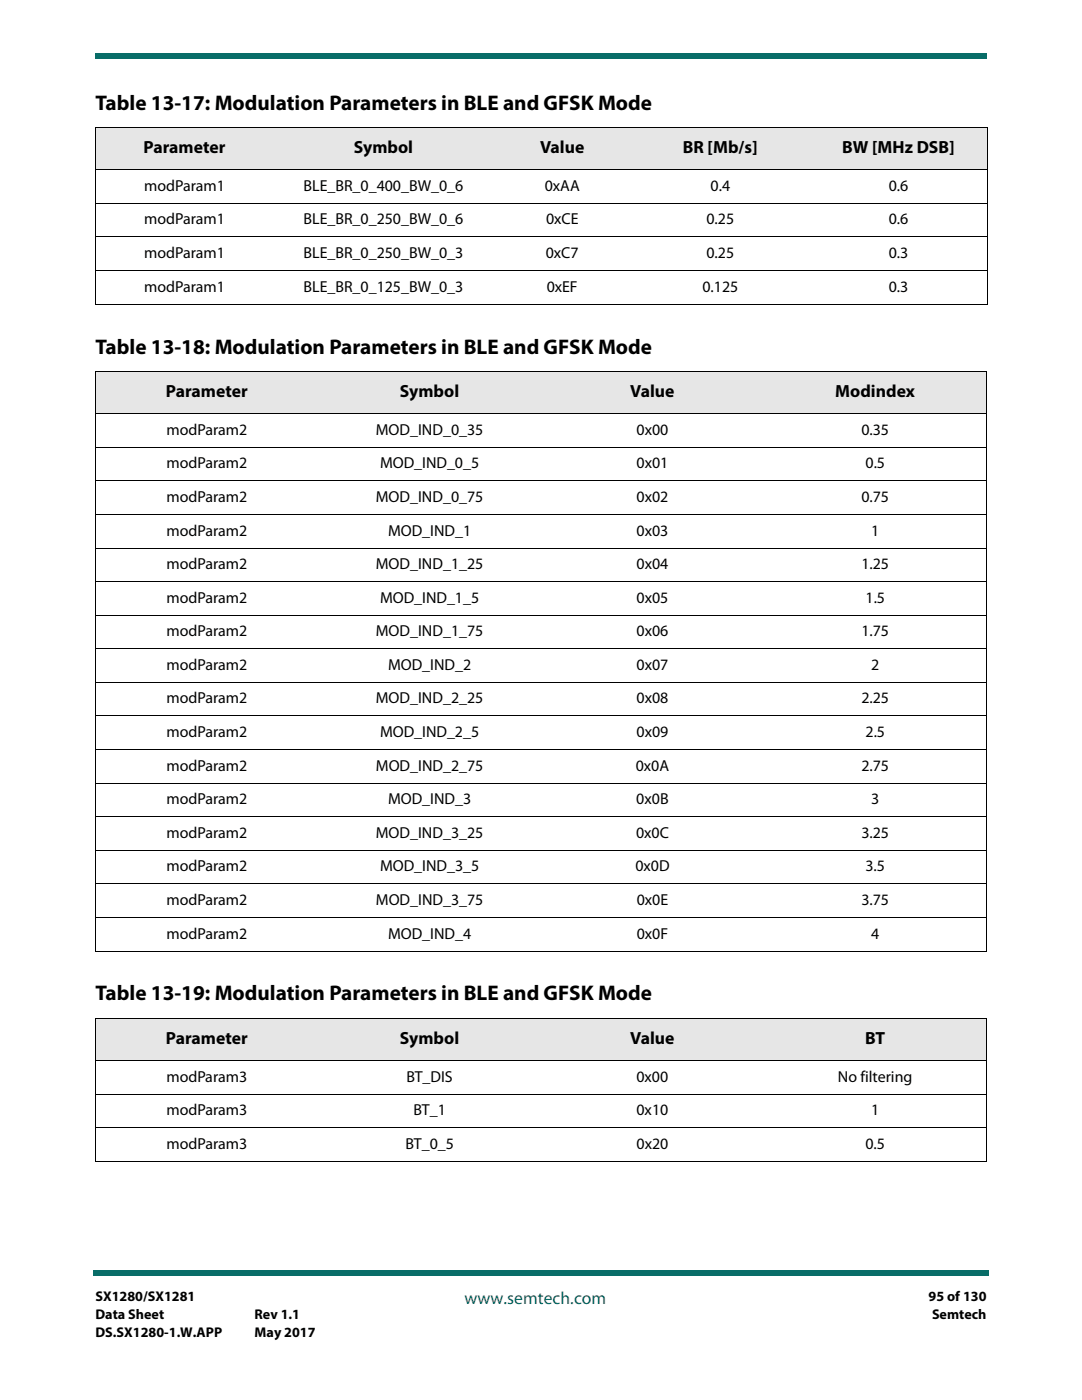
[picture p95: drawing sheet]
<svg xmlns="http://www.w3.org/2000/svg" width="216mm" height="279mm" viewBox="0 0 216 279" stroke-linecap="round" stroke-linejoin="round" font-family="sans-serif">
<defs><g id="words">
<g font-size="4.2">
<text x="19" y="21.9">Table 13-17: Modulation Parameters in BLE and GFSK Mode</text>
<text x="19" y="70.5">Table 13-18: Modulation Parameters in BLE and GFSK Mode</text>
<text x="19" y="199.7">Table 13-19: Modulation Parameters in BLE and GFSK Mode</text>
</g>
<g font-size="3.5">
<text x="28.6" y="30.6">Parameter</text>
<text x="70.6" y="30.6">Symbol</text>
<text x="107.8" y="30.6">Value</text>
<text x="136.2" y="30.6">BR [Mb/s]</text>
<text x="168.1" y="30.6">BW [MHz DSB]</text>
<text x="33.1" y="79.2">Parameter</text>
<text x="79.8" y="79.2">Symbol</text>
<text x="125.8" y="79.2">Value</text>
<text x="166.7" y="79.2">Modindex</text>
<text x="33.1" y="208.4">Parameter</text>
<text x="79.8" y="208.4">Symbol</text>
<text x="125.8" y="208.4">Value</text>
<text x="172.6" y="208.4">BT</text>
</g>
<text font-size="3.5" fill="#086d68" x="92.7" y="260.2">www.semtech.com</text>
<g font-size="3.2">
<text x="28.8" y="38.1">modParam1</text>
<text x="60.6" y="38.1">BLE_BR_0_400_BW_0_6</text>
<text x="108.7" y="38.1">0xAA</text>
<text x="141.8" y="38.1">0.4</text>
<text x="177.4" y="38.1">0.6</text>
<text x="28.8" y="44.8">modParam1</text>
<text x="60.6" y="44.8">BLE_BR_0_250_BW_0_6</text>
<text x="109" y="44.8">0xCE</text>
<text x="141" y="44.8">0.25</text>
<text x="177.3" y="44.8">0.6</text>
<text x="28.8" y="51.5">modParam1</text>
<text x="60.6" y="51.5">BLE_BR_0_250_BW_0_3</text>
<text x="108.9" y="51.5">0xC7</text>
<text x="141" y="51.5">0.25</text>
<text x="177.4" y="51.5">0.3</text>
<text x="28.8" y="58.2">modParam1</text>
<text x="60.6" y="58.2">BLE_BR_0_125_BW_0_3</text>
<text x="109.1" y="58.2">0xEF</text>
<text x="140.2" y="58.2">0.125</text>
<text x="177.3" y="58.2">0.3</text>
<text x="33.2" y="86.8">modParam2</text>
<text x="75" y="86.8">MOD_IND_0_35</text>
<text x="127" y="86.8">0x00</text>
<text x="171.9" y="86.8">0.35</text>
<text x="33.2" y="93.5">modParam2</text>
<text x="75.8" y="93.5">MOD_IND_0_5</text>
<text x="127" y="93.5">0x01</text>
<text x="172.7" y="93.5">0.5</text>
<text x="33.2" y="100.2">modParam2</text>
<text x="75" y="100.2">MOD_IND_0_75</text>
<text x="127" y="100.2">0x02</text>
<text x="171.9" y="100.2">0.75</text>
<text x="33.2" y="106.9">modParam2</text>
<text x="77.4" y="106.9">MOD_IND_1</text>
<text x="127" y="106.9">0x03</text>
<text x="173.8" y="106.9">1</text>
<text x="33.2" y="113.6">modParam2</text>
<text x="75" y="113.6">MOD_IND_1_25</text>
<text x="127" y="113.6">0x04</text>
<text x="171.9" y="113.6">1.25</text>
<text x="33.2" y="120.3">modParam2</text>
<text x="75.8" y="120.3">MOD_IND_1_5</text>
<text x="127" y="120.3">0x05</text>
<text x="172.7" y="120.3">1.5</text>
<text x="33.2" y="127">modParam2</text>
<text x="75" y="127">MOD_IND_1_75</text>
<text x="127" y="127">0x06</text>
<text x="171.9" y="127">1.75</text>
<text x="33.2" y="133.7">modParam2</text>
<text x="77.4" y="133.7">MOD_IND_2</text>
<text x="127" y="133.7">0x07</text>
<text x="173.8" y="133.7">2</text>
<text x="33.2" y="140.4">modParam2</text>
<text x="75" y="140.4">MOD_IND_2_25</text>
<text x="127" y="140.4">0x08</text>
<text x="171.9" y="140.4">2.25</text>
<text x="33.2" y="147.1">modParam2</text>
<text x="75.8" y="147.1">MOD_IND_2_5</text>
<text x="127" y="147.1">0x09</text>
<text x="172.7" y="147.1">2.5</text>
<text x="33.2" y="153.8">modParam2</text>
<text x="75" y="153.8">MOD_IND_2_75</text>
<text x="126.9" y="153.8">0x0A</text>
<text x="171.9" y="153.8">2.75</text>
<text x="33.2" y="160.5">modParam2</text>
<text x="77.4" y="160.5">MOD_IND_3</text>
<text x="127" y="160.5">0x0B</text>
<text x="173.8" y="160.5">3</text>
<text x="33.2" y="167.2">modParam2</text>
<text x="75" y="167.2">MOD_IND_3_25</text>
<text x="126.9" y="167.2">0x0C</text>
<text x="171.9" y="167.2">3.25</text>
<text x="33.2" y="173.9">modParam2</text>
<text x="75.8" y="173.9">MOD_IND_3_5</text>
<text x="126.8" y="173.9">0x0D</text>
<text x="172.7" y="173.9">3.5</text>
<text x="33.2" y="180.6">modParam2</text>
<text x="75" y="180.6">MOD_IND_3_75</text>
<text x="127.1" y="180.6">0x0E</text>
<text x="171.9" y="180.6">3.75</text>
<text x="33.2" y="187.3">modParam2</text>
<text x="77.4" y="187.3">MOD_IND_4</text>
<text x="127.1" y="187.3">0x0F</text>
<text x="173.8" y="187.3">4</text>
<text x="33.2" y="215.9">modParam3</text>
<text x="81.1" y="215.9">BT_DIS</text>
<text x="127" y="215.9">0x00</text>
<text x="167.2" y="215.9">No filtering</text>
<text x="33.2" y="222.6">modParam3</text>
<text x="82.5" y="222.6">BT_1</text>
<text x="127" y="222.6">0x10</text>
<text x="173.8" y="222.6">1</text>
<text x="33.2" y="229.3">modParam3</text>
<text x="80.9" y="229.3">BT_0_5</text>
<text x="127" y="229.3">0x20</text>
<text x="172.7" y="229.3">0.5</text>
</g>
<g font-size="2.8">
<text x="19" y="259.7">SX1280/SX1281</text>
<text x="19" y="263.2">Data Sheet</text>
<text x="50.8" y="263.2">Rev 1.1</text>
<text x="185.3" y="259.7">95 of 130</text>
<text x="186" y="263.2">Semtech</text>
<text x="19" y="266.7">DS.SX1280-1.W.APP</text>
<text x="50.8" y="266.7">May 2017</text>
</g>
</g></defs>
<g fill="#086d68">
<path d="M18.5 253.5h.5v1h-.5z"/>
<path d="M19 253.5h178.4v1h-178.4z"/>
</g>
<path d="M19 6.4h177.8v9.5h-177.8z" fill="#fff"/>
<g fill="#086d68">
<path d="M19 10.6v1z"/>
<path d="M19 10.6h177.8v1h-177.8z"/>
</g>
<g fill="#e6e6e6">
<path d="M19 74.1h44.5v8.4h-44.5z"/>
<path d="M63.5 74.1h44.4v8.4h-44.4z"/>
<path d="M107.9 74.1h44.5v8.4h-44.5z"/>
<path d="M152.4 74.1h44.4v8.4h-44.4z"/>
<path d="M19 203.2h44.5v8.5h-44.5z"/>
<path d="M63.5 203.2h44.4v8.5h-44.4z"/>
<path d="M107.9 203.2h44.5v8.5h-44.5z"/>
<path d="M152.4 203.2h44.4v8.5h-44.4z"/>
<path d="M19 25.4h35.6v8.5h-35.6z"/>
<path d="M54.6 25.4h43.8v8.5h-43.8z"/>
<path d="M98.4 25.4h27.5v8.5h-27.5z"/>
<path d="M125.9 25.4h35.6v8.5h-35.6z"/>
<path d="M161.5 25.4h35.6v8.5h-35.6z"/>
</g>
<g fill="none" stroke="#000" stroke-width=".2">
<path d="M19 25.4h178.1M19 33.9h178.1M19 25.5v35.1M197.1 25.5v35.1M19 40.6h178.1M19 47.3h178.1M19 54h178.1M19 60.7h178.1M19 74.1h177.9M19 74.2v115.5M196.8 74.2v115.5M19 82.5h177.9"/>
<path d="M19 89.3h177.9M19 95.9h177.9M19 102.7h177.9M19 109.4h177.9M19 116.1h177.9M19 122.8h177.9M19 129.5h177.9M19 136.2h177.9M19 142.9h177.9M19 149.6h177.9M19 156.3h177.9M19 163h177.9"/>
<path d="M19 169.7h177.9M19 176.4h177.9M19 183.1h177.9M19 189.8h177.9M19 203.2h177.9M19 211.7h177.9M19 218.4h177.9M19 203.3v28.4M196.8 203.3v28.4M19 225.1h177.9M19 231.8h177.9"/>
</g>
<use href="#words"/>
</svg>
